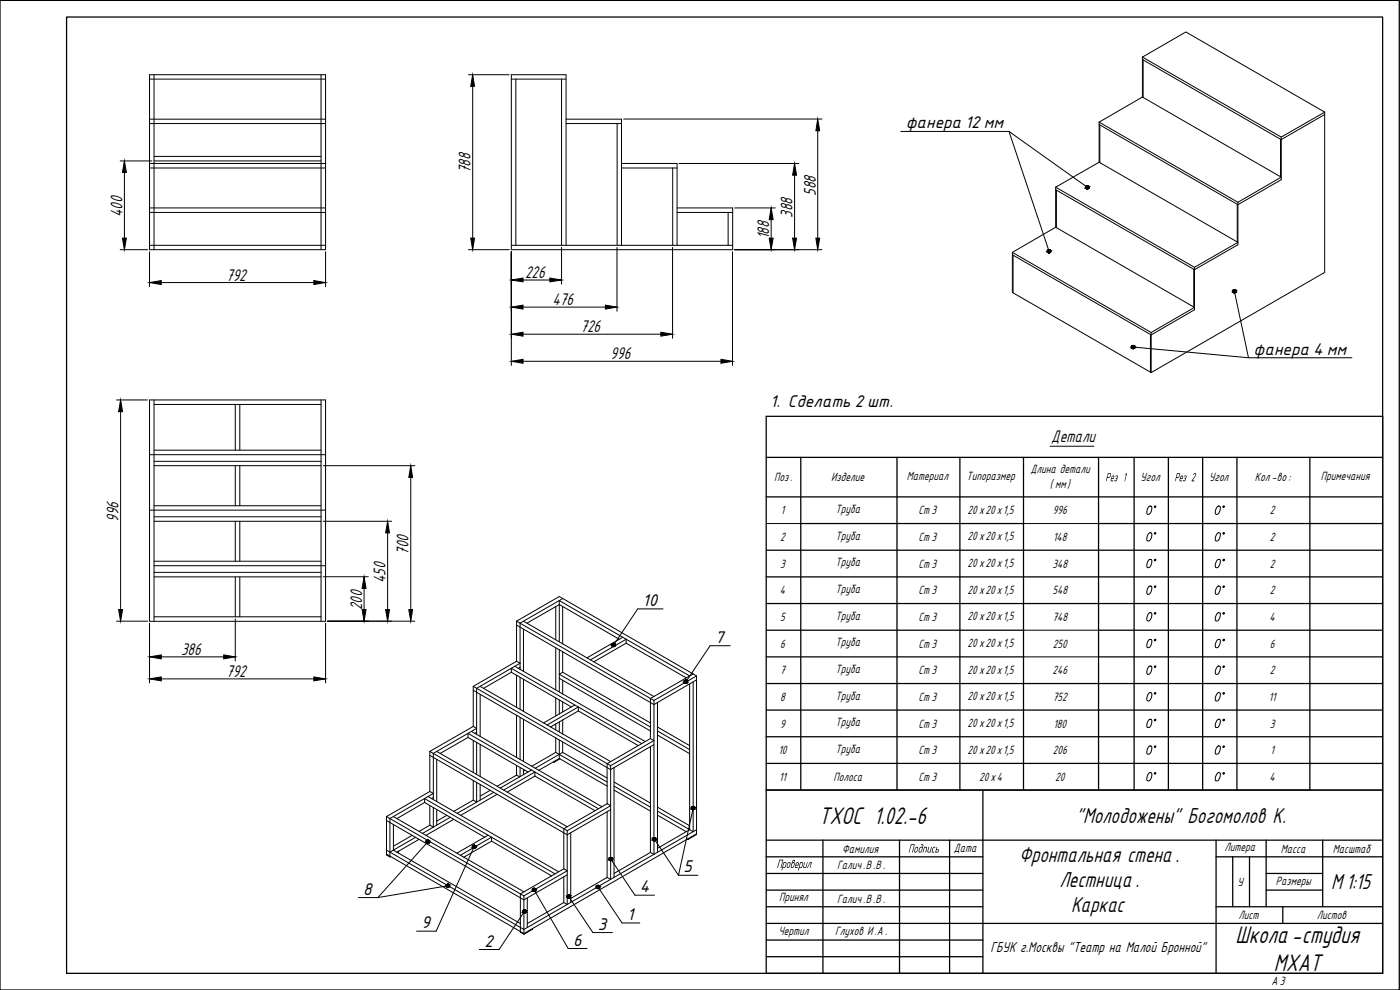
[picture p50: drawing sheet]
<svg xmlns="http://www.w3.org/2000/svg" width="420mm" height="297mm" viewBox="0 0 420 297" stroke-linecap="round" stroke-linejoin="round" font-family="sans-serif">
<defs><g id="words">
<g font-size="8">
<text x="245.7" y="247.1">ТХОС 1.02.-6</text>
<text x="370.8" y="282.9">Школа-студия</text>
<text x="382.3" y="291.2">МХАТ</text>
</g>
<g font-size="7.2">
<text x="322.9" y="246.8">&quot;Молодожены&quot; Богомолов К.</text>
<text x="305.9" y="258.6">Фронтальная стена .</text>
<text x="317.9" y="266.1">Лестница.</text>
<text x="399.5" y="266.8">М1:15</text>
<text x="321.4" y="273.6">Каркас</text>
</g>
<g font-size="6.2">
<text x="342.9" y="163.7">0°</text>
<text x="363.4" y="163.7">0°</text>
<text x="347.8" y="187.7" transform="rotate(-90 347.8 187.7)">0°</text>
<text x="368.3" y="187.7" transform="rotate(-90 368.3 187.7)">0°</text>
<text x="347.8" y="211.7" transform="rotate(-90 347.8 211.7)">0°</text>
<text x="368.3" y="211.7" transform="rotate(-90 368.3 211.7)">0°</text>
<text x="347.8" y="235.7" transform="rotate(-90 347.8 235.7)">0°</text>
<text x="368.3" y="235.7" transform="rotate(-90 368.3 235.7)">0°</text>
</g>
<g font-size="5.7">
<text x="342.9" y="155.6">0°</text>
<text x="363.4" y="155.6">0°</text>
<text x="342.9" y="171.4">0°</text>
<text x="363.4" y="171.4">0°</text>
<text x="342.9" y="179.6">0°</text>
<text x="363.4" y="179.6">0°</text>
<text x="342.9" y="195.4">0°</text>
<text x="363.4" y="195.4">0°</text>
<text x="342.9" y="203.6">0°</text>
<text x="363.4" y="203.6">0°</text>
<text x="342.9" y="219.4">0°</text>
<text x="363.4" y="219.4">0°</text>
<text x="342.9" y="227.5">0°</text>
<text x="363.4" y="227.5">0°</text>
</g>
<g font-size="5.6">
<text x="141.2" y="52.1" transform="rotate(-90 141.2 52.1)">788</text>
<text x="244.8" y="58.7" transform="rotate(-90 244.8 58.7)">588</text>
<text x="36.7" y="65.1" transform="rotate(-90 36.7 65.1)">400</text>
<text x="237.9" y="65.4" transform="rotate(-90 237.9 65.4)">388</text>
<text x="230.8" y="71.8" transform="rotate(-90 230.8 71.8)">188</text>
<text x="157.6" y="83.4">226</text>
<text x="67.9" y="84.2">792</text>
<text x="165.8" y="91.6">476</text>
<text x="174.2" y="99.7">726</text>
<text x="183.3" y="107.8">996</text>
<text x="315.5" y="132.5">Детали</text>
<text x="35.6" y="156.6" transform="rotate(-90 35.6 156.6)">996</text>
<text x="122.6" y="166.5" transform="rotate(-90 122.6 166.5)">700</text>
<text x="115.7" y="174.9" transform="rotate(-90 115.7 174.9)">450</text>
<text x="108.7" y="183.1" transform="rotate(-90 108.7 183.1)">200</text>
<text x="54.4" y="196.5">386</text>
<text x="67.9" y="203.1">792</text>
</g>
<g font-size="4.9">
<text x="271.8" y="38.6">фанера 12 мм</text>
<text x="376.2" y="106.4">фанера 4 мм</text>
<text x="231.2" y="122.2">1. Сделать 2 шт.</text>
<text x="192.9" y="181.8">10</text>
<text x="214.6" y="192.8">7</text>
<text x="205.1" y="261.7">5</text>
<text x="109" y="268.4">8</text>
<text x="192" y="267.7">4</text>
<text x="126.5" y="278.5">9</text>
<text x="179.5" y="278.9">3</text>
<text x="188.2" y="276">1</text>
<text x="145.4" y="284">2</text>
<text x="172" y="283.7">6</text>
</g>
<text font-size="4.8" x="297.3" y="285.6">ГБУК г.Москвы &quot;Театр на Малой Бронной&quot;</text>
<g font-size="4">
<text x="309.2" y="142.1">Длина детали</text>
<text x="232.3" y="144.4">Поз.</text>
<text x="249.5" y="144.4">Изделие</text>
<text x="272.1" y="144">Материал</text>
<text x="290.1" y="144">Типоразмер</text>
<text x="315.1" y="146.5">( мм)</text>
<text x="331.7" y="144.4">Рез</text>
<text x="336.9" y="144.4">1</text>
<text x="342.3" y="144.4">Угол</text>
<text x="352.4" y="144.4">Рез 2</text>
<text x="362.8" y="144.4">Угол</text>
<text x="376.6" y="144.4">Кол-во:</text>
<text x="396.4" y="144">Примечания</text>
<text x="234.3" y="154.3">1</text>
<text x="250.7" y="154">Труба</text>
<text x="275.7" y="154.3">Ст3</text>
<text x="290.4" y="154.1">20 х20 х1,5</text>
<text x="316" y="154.3">996</text>
<text x="381.1" y="154.3">2</text>
<text x="250.7" y="162">Труба</text>
<text x="234.1" y="162.3">2</text>
<text x="275.7" y="162.3">Ст3</text>
<text x="290.4" y="162.1">20 х20 х1,5</text>
<text x="316.1" y="162.3">148</text>
<text x="381.1" y="162.3">2</text>
<text x="234.1" y="170.3">3</text>
<text x="250.7" y="170">Труба</text>
<text x="275.7" y="170.3">Ст3</text>
<text x="290.4" y="170.1">20 х20 х1,5</text>
<text x="315.9" y="170.3">348</text>
<text x="381.1" y="170.3">2</text>
<text x="234" y="178.3">4</text>
<text x="250.7" y="178">Труба</text>
<text x="275.7" y="178.3">Ст3</text>
<text x="290.4" y="178.1">20 х20 х1,5</text>
<text x="315.9" y="178.3">548</text>
<text x="381.1" y="178.3">2</text>
<text x="250.7" y="186">Труба</text>
<text x="234.1" y="186.3">5</text>
<text x="275.7" y="186.3">Ст3</text>
<text x="290.4" y="186.1">20 х20 х1,5</text>
<text x="315.9" y="186.3">748</text>
<text x="381" y="186.3">4</text>
<text x="234.1" y="194.3">6</text>
<text x="250.7" y="194">Труба</text>
<text x="275.7" y="194.3">Ст3</text>
<text x="290.4" y="194.1">20 х20 х1,5</text>
<text x="316" y="194.3">250</text>
<text x="381.1" y="194.3">6</text>
<text x="234.1" y="202.3">7</text>
<text x="250.7" y="202">Труба</text>
<text x="275.7" y="202.3">Ст3</text>
<text x="290.4" y="202.1">20 х20 х1,5</text>
<text x="315.9" y="202.3">246</text>
<text x="381.1" y="202.3">2</text>
<text x="250.7" y="210">Труба</text>
<text x="234.1" y="210.3">8</text>
<text x="275.7" y="210.3">Ст3</text>
<text x="290.4" y="210.1">20 х20 х1,5</text>
<text x="316" y="210.3">752</text>
<text x="380.8" y="210.3">11</text>
<text x="234.1" y="218.3">9</text>
<text x="250.7" y="218">Труба</text>
<text x="275.7" y="218.3">Ст3</text>
<text x="290.4" y="218.1">20 х20 х1,5</text>
<text x="316.2" y="218.3">180</text>
<text x="381.1" y="218.3">3</text>
<text x="233.6" y="226.3">10</text>
<text x="250.7" y="226">Труба</text>
<text x="275.7" y="226.3">Ст3</text>
<text x="290.4" y="226.1">20 х20 х1,5</text>
<text x="316" y="226.3">206</text>
<text x="381.3" y="226.3">1</text>
<text x="233.8" y="234.3">11</text>
<text x="250.1" y="234.3">Полоса</text>
<text x="275.7" y="234.3">Ст3</text>
<text x="293.8" y="234.3">20 х4</text>
<text x="316.7" y="234.3">20</text>
<text x="381" y="234.3">4</text>
<text x="252.7" y="255.8">Фамилия</text>
<text x="272.5" y="255.8">Подпись</text>
<text x="286.3" y="255.6">Дата</text>
<text x="367.5" y="255.4">Литера</text>
<text x="384.4" y="255.8">Масса</text>
<text x="400" y="255.8">Масштаб</text>
<text x="233" y="260.4">Проверил</text>
<text x="251.2" y="260.8">Галич.В.В.</text>
<text x="371.3" y="265.8">У</text>
<text x="382.9" y="265.5">Размеры</text>
<text x="233.8" y="270.5">Принял</text>
<text x="251.2" y="270.8">Галич.В.В.</text>
<text x="371.6" y="275.8">Лист</text>
<text x="395.2" y="275.8">Листов</text>
<text x="233.6" y="280.4">Чертил</text>
<text x="250.6" y="280.4">Глухов И.А.</text>
<text x="381.6" y="295.6">А 3</text>
</g>
</g></defs>
<!-- layer: 0 -->
<g fill="none" stroke="#000" stroke-width=".3">
<path d="M342.9 17.1l13-7.5 41.7 24M342.9 17.1l41.6 24v12.8l-13 7.5-41.6-24M342.9 17.1v12M342.9 17.9l41.6 24 13.1-7.5M343.1 17.9v11.3M44.9 22.4h52.8v52.5h-52.8zM44.9 23.7h52.8M44.9 35.8h52.8M44.9 37.1h52.8M46.2 22.4v52.5M96.4 22.4v52.5M153.5 23.7h16.4"/>
<path d="M154.8 23.7v49.9M168.5 23.7v49.9M169.9 35.8h16.6v37.8M169.9 37.1h16.6M185.2 37.1v36.5M329.9 36.6l41.6 24.1M329.9 36.6v12.1M330.1 37.5v11.3M342.9 29.1l41.6 24.1-13 7.5M342.9 29.1l-13 7.5M397.6 33.6v48.1l-52.1 30.1-41.7-24.1v-12M397.6 33.6l-13.1 7.5"/>
<path d="M44.9 49.1h52.8M44.9 50.4h52.8M46.2 48.3h50.2M46.2 46.9h50.2M186.5 49.1h16.7v24.5M186.5 50.4h16.7M201.9 50.4v23.2M316.8 56.2l41.7 24M316.8 56.9l41.7 24 13-7.5v-12.7M316.8 56.2v12M317 57v11.3M329.9 48.7l41.6 24-13 7.5"/>
<path d="M329.9 48.7l-13.1 7.5M384.3 41.8v11.3M44.9 62.4h52.8M44.9 63.7h52.8M44.9 73.6h52.8M153.5 73.6h66.4M203.2 62.4h16.7v12.5h-66.4v-52.5h16.4v51.2M203.2 63.7h16.7M218.5 63.7v9.9M303.8 75.7l41.7 24.1M303.8 76.4l41.7 24.1 13-7.6v-12.7M304 76.6v11.3"/>
<path d="M316.8 68.2l41.7 24-13 7.6M316.8 68.2l-13 7.5M371.3 61.3v11.3M345.5 99.8v12M358.3 80.8v11.3M345.3 100.4v11.3M44.9 120h52.8v66.4h-52.8zM44.9 136.4h52.8M46.2 120v66.4M46.2 121.4h50.2M46.2 135.1h50.2M46.2 139.7h50.2"/>
<path d="M46.2 138.4h50.2M70.6 121.4v13.7M70.6 139.7v12.1M72 121.4v13.7M72 139.7v12.1M96.4 120v66.4M44.9 153.1h52.8M46.2 151.8h50.2M46.2 156.4h50.2M46.2 155.1h50.2M70.6 156.4v12M72 156.4v12"/>
<path d="M46.2 169.7h51.5M46.2 168.4h50.2M46.2 173.1h50.2M46.2 171.7h50.2M70.6 173.1v12M72 173.1v12M168.9 179.6l-12.8 7.4v13.8M46.2 185.1h50.2M154.5 199.9l39.1 22.6M155 186.4l12.9-7.4 41.1 23.8M155 186.4l41.3 23.8v46.2l-1.1-.6M155 198.4l-13 7.5"/>
<path d="M155 186.4v12M155 187.6l41.3 23.8 12.7-7.4M155 198.4l1.1 .6-13.1 7.5v13.8M157.1 186.4l39.2 22.6M157.1 188.8v12.6M158.2 187l9.7-5.6 17.9 10.4M166.8 182v10M166.8 194.4v12.6M167.9 192.6v-12.4l39.1 22.6M167.9 195v12.6M168.9 182v11.2M168.9 195.6v6.1"/>
<path d="M186.9 191.2l-10.8 6.2M187.9 193l18.1 10.4M187.9 193v-1.2l-10.7 6.2M187.9 193l-9.7 5.6M141.5 219.4l39.1 22.6M142 205.9l41.3 23.8M142 218l-13 7.5M142 205.9v12.1M142 207.1l41.3 23.8 13-7.5M142 218l1 .6-13 7.4v13.9M143 219.7l-.5 .3M144.1 205.9l39.2 22.6"/>
<path d="M144.1 208.3v12.7M153.5 201.7v-1.2l39.1 22.6M153.5 201.7l-8.4 4.8M153.5 201.7l18 10.4M155 202.6v9.6M155 214.6v12.7M156.1 203.2v9.6M156.1 215.3v12.6M156.1 200.2l-.6 .3M157.1 203.8v9.6M157.1 215.8v12.7M166.8 209.4v5.4"/>
<path d="M166.8 217.2v1.8M167.9 210v4.2M167.9 216.6v3M167.9 203.5l27.3 15.8M168.9 204.1v4.1M168.9 210.6v3M168.9 216v4.2M168.9 201.7l-1 .6 27.3 15.8M168.9 201.7l26.3 15.2M172.5 211.5l-9.3 5.4M173.6 213.3l18 10.4M173.6 213.3v-1.2l-9.4 5.4"/>
<path d="M173.6 213.3l-8.4 4.8M197.3 210.8v45M197.3 219.3l9.7 5.6M197.3 218.1l9.7 5.6M207 205.2v43.7l-9.7 5.6M208 204.6v44.9l-10.7-6.1M208 202.2l-12.8 7.4v12M209 202.8v47.6l-2.5 1.5M209 202.8l-12.7 7.4M128.5 239l39.1 22.6M129 225.5l41.2 23.7M129 237.5l-13 7.5"/>
<path d="M129 225.5v12M129 226.6l41.2 23.9 13.1-7.6M129 237.5l1 .6-13 7.5v11.5M130 239.3l-.5 .3M131.1 225.5l39.1 22.6M131.1 227.9v12.6M140.5 221.3l-8.4 4.7M140.5 221.3v-1.3l39.1 22.6M140.5 221.3l18 10.3M142 222.2v9.6M142 234.2v5.9M143 222.7v9.7"/>
<path d="M143 234.8v5.9l-1-.6M144.1 223.3v9.7M144.1 235.4v4.7M147.1 237.1l-3 1.8M148.2 237.7l-11 6.3M149.2 238.3l-10.9 6.3M155 229.6v3M155 232.6l-5.8 3.3M155 232.6l1 .5M156.1 230.3v2.7M157.1 230.9v1.5M157.5 231.1l-.4 .2"/>
<path d="M159.5 231l-9.4 5.5M160.5 232.9v-1.3l-9.3 5.5M160.5 232.9l18.1 10.3M160.5 232.9l-8.3 4.7M166.1 228.6l.2 .1M166.3 228.5v.2M166.8 225.7l15.4 8.9M166.8 221.4v4.3M166.8 225.7l-7.2 4.2M167.9 227.6l14.3 8.3M167.9 222v5.6M167.9 227.6l-6.2 3.5"/>
<path d="M168 227.7l-1.7 1M168.9 225.7l13.3 7.8M168.9 222.6v3.1M168.9 225.7l-8.2 4.8M183.3 229.7v34.1l-1.1-.5M184.3 235.9l10.9 6.3M184.3 234.6l10.9 6.3M184.3 237.1l10.9 6.3M184.3 230.3v33M195.2 221.6l1.1 .6-13 7.5M195.2 221.6l-13 7.5v12.1M195.2 224v31.8"/>
<path d="M197.3 220.5l9.7 5.6M116 245v11.5l1 .6M116 245l41.2 23.8M116 246.2l41.2 23.8 13-7.5M117.2 257l-.2 .1M118.1 247.4v7.7l38.1 22M118.1 245l39.1 22.6M119.6 255.4v.2l-.3 .2M123.7 250.6l-5.6 3.3M124.7 251.2l-7.7 4.5M125.8 251.8l-6.7 3.9M127.4 240.8l-8.3 4.8"/>
<path d="M127.4 240.8v-1.2l39.2 22.6M127.4 240.8l18.1 10.4M129 241.7v5.9M129 247.6l-3.2 1.9M130 242.3v5.9l-1-.6M131.1 242.9v4.7M134.1 244.6l-3 1.8M135.1 245.2l-8.3 4.8M136.2 245.8l-8.4 4.8M142 240.1l-5.8 3.3M146.5 250.6l-9.4 5.4M147.5 252.4l18 10.4"/>
<path d="M147.5 252.4v-1.2l-9.3 5.4M147.5 252.4l-8.3 4.8M170.2 249.2v22.2l-1-.6M171.3 249.9v20.9M182.2 241.2l1.1 .6-13.1 7.4M182.2 241.2l-13 7.5v12M182.2 243.5v19.8M195.2 255.8l-10.9 6.3M197.3 242.2l9.7 5.6M197.3 244.6l8.7 4.9M206.2 251.8l.3 .1M206.5 251.7v.2"/>
<path d="M209 250.2l-51.8 29.9-41.2-23.8M209 248.9l-51.8 30-41.2-23.8M157.2 268.8v11.5M158.2 269.4v8.9M159.8 278.6v.2l-2.6 1.5M169.2 260.7l1 .6-13 7.5M169.2 260.7l-13 7.5v11.5l1 .6M169.2 270.8l-11 6.3M169.2 263.1v7.7M182.2 263.3l-10.9 6.3"/>
</g>
<g fill="none" stroke="#000" stroke-width=".38">
<path d="M0 .1h419.9v296.9h-419.9zM20 5.1h395v286.9h-395zM230 237.1h185v54.9h-185zM295 237.1v54.9M230 252.1h185M230 257.1h65M247 252.1v39.9M270 252.1v39.9M285 252.1v39.9M365 257.1h50M365 252.1v39.9M370 257.1v15"/>
<path d="M375 257.1v15M380 252.1v20M397 252.1v20M230 262.1h65M230 267.1h65M230 272.1h65M230 277.1h185M365 272.1h50M380 262.1h17M380 267.1h17M385 272.1v5M230 282.1h65"/>
<path d="M230 287h65"/>
</g>
<g fill="#000">
<path d="M241.4 258.7l.2 .1-.3 1.3 .5 .1 .6-1.5-.5 1.7-.9-.1zM243 258.8l.6-.1-.4 1.7-.2-.1 .4-1.4h-.2l-1 1.5zM278.6 254.2l.2-.1-.3 1.4 .6 .1 .3-1.4 .3-.1-.6 1.7h-.6l-.2-.2zM280 254.3l.2-.2h.6l-.1 .2-.6 .2-.2 1 .4 .1v.2l-.6-.2z"/>
<path d="M240.1 258.8l.7-.1 .2 .5-.3 1-.8 .2-.4 .8zM240.3 258.9l-.4 1.3 .7-.2 .2-1z"/>
<path d="M281.1 254.1h.2l-.2 .7h.5l.2 .5-.4 .5h-.7zM281.1 255l-.2 .6 .6-.1 .1-.3z"/>
</g>
<g fill="none" stroke="#000" stroke-width=".3">
<path d="M270.3 39.4h32.5l12 36M302.8 39.4l23.5 16.8M325.8 56.2l.5-.5 .6 .5-.6 .5zM315.3 75.4l-.5-.5-.5 .5 .5 .5M370.5 86.9l.5 .5-.5 .5-.5-.5zM370.5 87.4l4.2 19.9M340.1 104.1l34.6 3.2h31M340.6 104.1l-.5-.5-.5 .5 .5 .5M183.6 193.5l.5-.5 .5 .5-.5 .5zM199 182.7h-7.6l-7.3 10.8M219.2 193.7h-6.1l-7.2 10.8M205.4 204.5l.5-.5 .4 .5-.4 .5z"/>
<path d="M127.9 252.5l.5-.5 .5 .5-.5 .6zM128.4 252.5l-15 16.8M142.3 253.6l.5 .5-.5 .5-.5-.5zM142.3 254.1l-11.4 25.3h-5.9M182.8 257.8l.5-.6 .5 .6-.5 .5zM183.3 257.8l7.2 10.8h5.9M195.9 251.8l.5-.5 .4 .5-.4 .5zM196.4 251.8l7.2 10.8M208 242.5l-4.4 20.1h5.9M208.5 242.5l-.5-.5-.5 .5 .5 .5M134.5 265.8l-21.1 3.5h-5.9M134.9 265.8l-.4-.6-.6 .6 .6 .4"/>
<path d="M157.4 273l.5 .5-.5 .5-.5-.5zM157.4 273.5l-7.6 11.4h-6M159.8 267l.5-.5 .5 .5-.5 .5zM160.3 267l10.2 17.6h5.7M170.7 268.5l.5 .5-.5 .5-.5-.5zM170.7 269l7.2 10.8h5.9M179.5 265.6l.5 .5-.5 .5-.5-.5zM179.5 266.1l7.2 10.8h5.3"/>
</g>
<g fill="#000" stroke="#000" stroke-width=".3">
<path d="M326.2 56.7h.3zM326.3 55.7h.1zM314.7 75.8h.3zM314.7 74.9h.2zM370.3 87.9h.3zM370.4 86.9h.1zM339.9 104.6h.3zM340 103.7h.1zM184 194h.3zM184.1 193h.1zM205.7 205h.3zM205.8 204.1h.2z"/>
<path d="M128.2 253h.4zM128.3 252.1h.2zM142.1 254.5h.4zM142.2 253.6h.2zM183.1 258.2h.4zM183.2 257.2h.2zM196.2 252.3h.4zM196.3 251.3h.2zM207.9 242.9h.3zM207.9 242h.2zM134.3 266.2h.3zM134.4 265.2h.1z"/>
<path d="M157.2 273.9h.4zM157.3 273h.2zM160.1 267.5h.4zM160.2 266.5h.2zM170.5 269.5h.4zM170.6 268.5h.2zM179.3 266.6h.4zM179.4 265.6h.2z"/>
<path d="M326.2 56.7h.2zM326.3 56.7h.1z"/>
<path d="M326.3 55.7h.2zM326.2 55.7h.3z"/>
<path d="M326.2 55.7h.4zM326.1 55.7h.5z"/>
<path d="M326.1 55.7l.5 .1zM326.1 55.7l.5 .1z"/>
<path d="M326.1 56.6h.5zM326.1 56.6l.4 .1z"/>
<path d="M326 55.8l.7 .1zM326 55.8l.7 .1z"/>
<path d="M326 56.6h.6zM326 56.6h.6z"/>
<path d="M326 55.9l.8 .1zM326 55.9l.8 .1z"/>
<path d="M326 56.5h.7zM326 56.5l.6 .1z"/>
<path d="M325.9 56h.9zM325.9 56h.9z"/>
<path d="M325.9 56.5h.9zM325.9 56.5h.8z"/>
<path d="M325.9 56l.9 .1zM325.9 56l.9 .1z"/>
<path d="M325.8 56.1l1.1 .1zM325.8 56.1l1.1 .1z"/>
<path d="M325.8 56.3l1 .1zM325.8 56.3l1 .1z"/>
<path d="M325.9 56.4h.9zM325.9 56.4l.9 .1z"/>
<path d="M325.8 56.2h1.1zM325.8 56.2l1 .1z"/>
<path d="M314.7 75.8l.2 .1zM314.7 75.9h.2z"/>
<path d="M314.7 74.9h.3zM314.7 74.9h.3z"/>
<path d="M314.7 74.9l.4 .1zM314.6 75h.5z"/>
<path d="M314.6 75h.6zM314.6 75h.6z"/>
<path d="M314.6 75.8h.5zM314.6 75.8h.4z"/>
<path d="M314.5 75l.7 .1zM314.5 75l.7 .1z"/>
<path d="M314.5 75.8h.7zM314.5 75.8h.6z"/>
<path d="M314.5 75.1h.8zM314.5 75.1h.8z"/>
<path d="M314.5 75.7h.7zM314.5 75.7l.7 .1z"/>
<path d="M314.4 75.1l.9 .1zM314.4 75.1l.9 .1z"/>
<path d="M314.4 75.6h.9zM314.4 75.6l.8 .1z"/>
<path d="M314.4 75.2l.9 .1zM314.4 75.2l.9 .1z"/>
<path d="M314.4 75.6h.9zM314.4 75.6h.9z"/>
<path d="M314.3 75.3l1 .1zM314.3 75.3l1 .1z"/>
<path d="M314.3 75.4l1 .1zM314.3 75.4l1 .1z"/>
<path d="M314.3 75.5h1zM314.3 75.5l1 .1z"/>
<path d="M370.3 87.9h.2zM370.4 87.9h.1z"/>
<path d="M370.4 86.9h.2zM370.3 86.9h.3z"/>
<path d="M370.3 86.9h.4zM370.3 86.9h.4z"/>
<path d="M370.2 86.9l.6 .1zM370.2 87h.6z"/>
<path d="M370.2 87.8h.5zM370.2 87.8l.4 .1z"/>
<path d="M370.2 87l.6 .1zM370.1 87.1h.7z"/>
<path d="M370.2 87.8h.6zM370.2 87.8h.5z"/>
<path d="M370.1 87.1l.8 .1zM370.1 87.1l.8 .1z"/>
<path d="M370.1 87.7h.7zM370.1 87.7l.7 .1z"/>
<path d="M370 87.2h1zM370 87.2h1z"/>
<path d="M370 87.6h.9zM370 87.6l.8 .1z"/>
<path d="M370 87.2l1 .1zM370 87.2l1 .1z"/>
<path d="M370 87.3l1 .1zM370 87.3l1 .1z"/>
<path d="M370 87.4l1 .1zM370 87.4l1 .1z"/>
<path d="M370 87.5l1 .1zM370 87.5l1 .1z"/>
<path d="M370 87.6h1zM370 87.6h.9z"/>
<path d="M339.9 104.6h.2zM340 104.6h.1z"/>
<path d="M340 103.7h.2zM339.9 103.7h.3z"/>
<path d="M339.9 103.7h.4zM339.8 103.7h.5z"/>
<path d="M339.8 103.7h.6zM339.8 103.7h.6z"/>
<path d="M339.8 104.5h.5zM339.8 104.5l.4 .1z"/>
<path d="M339.8 103.7l.6 .1zM339.8 103.7l.6 .1z"/>
<path d="M339.8 104.5h.6zM339.8 104.5h.5z"/>
<path d="M339.7 103.8l.8 .1zM339.7 103.8l.8 .1z"/>
<path d="M339.7 104.5h.7zM339.7 104.5h.7z"/>
<path d="M339.6 103.9l.9 .1zM339.6 103.9l.9 .1z"/>
<path d="M339.6 104.4h.9zM339.6 104.4l.8 .1z"/>
<path d="M339.6 104h1zM339.6 104h1z"/>
<path d="M339.6 104.3h.9zM339.6 104.3l.9 .1z"/>
<path d="M339.6 104l1 .1zM339.6 104l1 .1z"/>
<path d="M339.6 104.1l1 .1zM339.6 104.1l1 .1z"/>
<path d="M339.6 104.2h1zM339.6 104.2l.9 .1z"/>
<path d="M184 194h.2zM184.1 194h.1z"/>
<path d="M184.1 193h.2zM184 193h.3z"/>
<path d="M184 193l.4 .1zM183.9 193.1h.5z"/>
<path d="M183.9 193.1h.5zM183.8 193.1h.6z"/>
<path d="M183.9 194h.5zM183.9 194h.4z"/>
<path d="M183.8 193.1l.7 .1zM183.8 193.1l.7 .1z"/>
<path d="M183.8 193.9h.6zM183.8 193.9l.6 .1z"/>
<path d="M183.8 193.2l.8 .1zM183.8 193.2l.8 .1z"/>
<path d="M183.8 193.8h.7zM183.8 193.8l.6 .1z"/>
<path d="M183.7 193.3h.9zM183.7 193.3h.9z"/>
<path d="M183.7 193.7h.9zM183.7 193.7l.8 .1z"/>
<path d="M183.7 193.3l.9 .1zM183.7 193.3l.9 .1z"/>
<path d="M183.6 193.4l1 .1zM183.6 193.4l1 .1z"/>
<path d="M183.6 193.5l1 .1zM183.6 193.5l1 .1z"/>
<path d="M183.6 193.6l1 .1zM183.6 193.6l1 .1z"/>
<path d="M183.7 193.7h.9zM183.7 193.7h.9z"/>
<path d="M205.7 205h.3zM205.8 205h.2z"/>
<path d="M205.8 204.1h.2zM205.7 204.1h.3z"/>
<path d="M205.7 204.1h.4zM205.6 204.1h.5z"/>
<path d="M205.6 204.1l.6 .1zM205.5 204.2h.7z"/>
<path d="M205.6 205h.5zM205.6 205h.4z"/>
<path d="M205.5 204.2h.7zM205.5 204.2h.7z"/>
<path d="M205.5 204.9h.7zM205.5 204.9l.6 .1z"/>
<path d="M205.5 204.2l.8 .1zM205.4 204.3h.9z"/>
<path d="M205.5 204.9h.7zM205.5 204.9h.7z"/>
<path d="M205.4 204.3l.9 .1zM205.4 204.3l.9 .1z"/>
<path d="M205.4 204.8h.9zM205.4 204.8l.8 .1z"/>
<path d="M205.4 204.4l.9 .1zM205.4 204.4l.9 .1z"/>
<path d="M205.4 204.5h.9zM205.4 204.5h.9z"/>
<path d="M205.4 204.5l.9 .1zM205.4 204.5l.9 .1z"/>
<path d="M205.4 204.6l.9 .1zM205.4 204.6l.9 .1z"/>
<path d="M205.4 204.7h.9zM205.4 204.7l.9 .1z"/>
<path d="M128.2 253l.3 .1zM128.3 253.1h.2z"/>
<path d="M128.3 252.1h.3zM128.2 252.1h.4z"/>
<path d="M128.2 252.1h.5zM128.2 252.1h.5z"/>
<path d="M128.2 252.1l.5 .1zM128.1 252.2h.6z"/>
<path d="M128.2 253h.5zM128.2 253h.4z"/>
<path d="M128.1 252.2l.7 .1zM128 252.3h.8z"/>
<path d="M128.1 252.9h.6zM128.1 252.9l.6 .1z"/>
<path d="M128 252.3h.9zM128 252.3h.9z"/>
<path d="M128 252.9h.8zM128 252.9h.7z"/>
<path d="M128 252.3l.9 .1zM128 252.3l.9 .1z"/>
<path d="M128 252.8h.9zM128 252.8l.8 .1z"/>
<path d="M127.9 252.4l1 .1zM127.9 252.4l1 .1z"/>
<path d="M127.9 252.5h1zM127.9 252.5h1z"/>
<path d="M127.9 252.5l1 .1zM127.9 252.5l1 .1z"/>
<path d="M127.9 252.6l1 .1zM127.9 252.6l1 .1z"/>
<path d="M127.9 252.7h1zM127.9 252.7l1 .1z"/>
<path d="M142.1 254.5l.3 .1zM142.2 254.6h.2z"/>
<path d="M142.2 253.6h.3zM142.1 253.6h.4z"/>
<path d="M142.1 253.6h.4zM142.1 253.6h.4z"/>
<path d="M142.1 253.6l.5 .1zM142 253.7h.6z"/>
<path d="M142.1 254.5h.4zM142.1 254.5h.4z"/>
<path d="M142 253.7l.7 .1zM142 253.7l.7 .1z"/>
<path d="M142 254.5h.6zM142 254.5h.5z"/>
<path d="M141.9 253.8h.8zM141.9 253.8h.8z"/>
<path d="M141.9 254.4h.8zM141.9 254.4l.7 .1z"/>
<path d="M141.9 253.8l.9 .1zM141.9 253.8l.9 .1z"/>
<path d="M141.9 254.3h.8zM141.9 254.3l.8 .1z"/>
<path d="M141.8 253.9l1 .1zM141.8 253.9l1 .1z"/>
<path d="M141.8 254l1 .1zM141.8 254l1 .1z"/>
<path d="M141.8 254.1l1 .1zM141.8 254.1l1 .1z"/>
<path d="M141.8 254.2h1zM141.8 254.2h1z"/>
<path d="M141.8 254.2h1zM141.8 254.2l.9 .1z"/>
<path d="M183.1 258.2l.3 .1zM183.2 258.3h.2z"/>
<path d="M183.2 257.2l.3 .1zM183.1 257.3h.4z"/>
<path d="M183.1 257.3h.5zM183 257.3h.6z"/>
<path d="M183 257.3l.6 .1zM183 257.4h.6z"/>
<path d="M183 258.2h.6zM183 258.2h.5z"/>
<path d="M183 257.4h.7zM183 257.4h.7z"/>
<path d="M183 258.1h.6zM183 258.1l.6 .1z"/>
<path d="M182.9 257.4l.8 .1zM182.9 257.4l.8 .1z"/>
<path d="M182.9 258.1h.8zM182.9 258.1h.7z"/>
<path d="M182.9 257.5l.9 .1zM182.9 257.5l.9 .1z"/>
<path d="M182.9 258h.8zM182.9 258l.8 .1z"/>
<path d="M182.8 257.6l1 .1zM182.8 257.6l1 .1z"/>
<path d="M182.8 257.7l1 .1zM182.8 257.7l1 .1z"/>
<path d="M182.8 257.8l1 .1zM182.8 257.8l1 .1z"/>
<path d="M182.8 257.9h1zM182.8 257.9l.9 .1z"/>
<path d="M182.8 257.8h1zM182.8 257.8h1z"/>
<path d="M196.2 252.3h.3zM196.3 252.3h.2z"/>
<path d="M196.3 251.3h.3zM196.2 251.3h.4z"/>
<path d="M196.2 251.3l.4 .1zM196.1 251.4h.5z"/>
<path d="M196.1 251.4h.6zM196 251.4h.7z"/>
<path d="M196.1 252.2h.5zM196.1 252.2l.5 .1z"/>
<path d="M196 251.4l.8 .1zM196 251.4l.8 .1z"/>
<path d="M196 252.2h.7zM196 252.2h.6z"/>
<path d="M196 251.5h.8zM196 251.5h.8z"/>
<path d="M196 252.1h.8zM196 252.1l.7 .1z"/>
<path d="M195.9 251.5l.9 .1zM195.9 251.5l.9 .1z"/>
<path d="M195.9 252h.9zM195.9 252l.9 .1z"/>
<path d="M195.9 251.6l.9 .1zM195.9 251.6l.9 .1z"/>
<path d="M195.9 251.7l.9 .1zM195.9 251.7l.9 .1z"/>
<path d="M195.9 251.8l.9 .1zM195.9 251.8l.9 .1z"/>
<path d="M195.9 251.9l.9 .1zM195.9 251.9l.9 .1z"/>
<path d="M195.9 252h.9zM195.9 252h.9z"/>
<path d="M207.9 242.9l.2 .1zM207.9 243h.2z"/>
<path d="M207.9 242h.3zM207.9 242h.3z"/>
<path d="M207.9 242h.4zM207.8 242h.5z"/>
<path d="M207.8 242l.5 .1zM207.7 242.1h.6z"/>
<path d="M207.8 242.9h.5zM207.8 242.9h.4z"/>
<path d="M207.7 242.1h.7zM207.7 242.1h.7z"/>
<path d="M207.7 242.9h.6zM207.7 242.9h.6z"/>
<path d="M207.6 242.1l.8 .1zM207.6 242.1l.8 .1z"/>
<path d="M207.6 242.8h.8zM207.6 242.8l.7 .1z"/>
<path d="M207.6 242.2l.9 .1zM207.6 242.2l.9 .1z"/>
<path d="M207.6 242.7h.8zM207.6 242.7l.8 .1z"/>
<path d="M207.6 242.3l.9 .1zM207.6 242.3l.9 .1z"/>
<path d="M207.5 242.4l1 .1zM207.5 242.4l1 .1z"/>
<path d="M207.5 242.6h1zM207.5 242.6h1z"/>
<path d="M207.6 242.6h.9zM207.6 242.6l.8 .1z"/>
<path d="M207.5 242.5h1zM207.5 242.5l1 .1z"/>
<path d="M134.3 266.2h.2zM134.4 266.2h.1z"/>
<path d="M134.4 265.2h.2zM134.3 265.2h.3z"/>
<path d="M134.3 265.2l.4 .1zM134.2 265.3h.5z"/>
<path d="M134.2 265.3l.5 .1zM134.2 265.3l.5 .1z"/>
<path d="M134.2 266.2h.5zM134.2 266.2h.4z"/>
<path d="M134.1 265.4h.7zM134.1 265.4h.7z"/>
<path d="M134.1 266.1h.6zM134.1 266.1l.6 .1z"/>
<path d="M134.1 265.4l.8 .1zM134.1 265.4l.8 .1z"/>
<path d="M134.1 266.1h.7zM134.1 266.1h.6z"/>
<path d="M134 265.5l.9 .1zM134 265.5l.9 .1z"/>
<path d="M134 266h.9zM134 266l.8 .1z"/>
<path d="M133.9 265.6h1zM133.9 265.6h1z"/>
<path d="M133.9 265.6l1 .2zM133.9 265.6l1 .2z"/>
<path d="M133.9 265.8h1zM133.9 265.8h1z"/>
<path d="M133.9 265.8l1 .1zM133.9 265.8l1 .1z"/>
<path d="M133.9 265.9h1zM133.9 265.9l1 .1z"/>
<path d="M157.2 273.9l.3 .1zM157.3 274h.2z"/>
<path d="M157.3 273h.3zM157.2 273h.4z"/>
<path d="M157.2 273h.4zM157.1 273h.5z"/>
<path d="M157.1 273l.6 .1zM157.1 273l.6 .1z"/>
<path d="M157.1 273.9h.5zM157.1 273.9h.5z"/>
<path d="M157.1 273.1l.7 .1zM157.1 273.1l.7 .1z"/>
<path d="M157.1 273.8h.6zM157.1 273.8l.5 .1z"/>
<path d="M157 273.2h.8zM157 273.2h.8z"/>
<path d="M157 273.8h.8zM157 273.8h.7z"/>
<path d="M157 273.2l.9 .1zM157 273.2l.9 .1z"/>
<path d="M157 273.7h.8zM157 273.7l.8 .1z"/>
<path d="M156.9 273.3l1 .1zM156.9 273.3l1 .1z"/>
<path d="M156.9 273.6h1zM156.9 273.6l.9 .1z"/>
<path d="M156.9 273.4l1 .1zM156.9 273.4l1 .1z"/>
<path d="M156.9 273.5h1zM156.9 273.5h1z"/>
<path d="M156.9 273.5h1zM156.9 273.5l1 .1z"/>
<path d="M160.1 267.5h.3zM160.2 267.5h.2z"/>
<path d="M160.2 266.5l.3 .1zM160.1 266.6h.4z"/>
<path d="M160.1 266.6h.5zM160.1 266.6h.5z"/>
<path d="M160.1 266.6h.6zM160.1 266.6h.6z"/>
<path d="M160.1 267.4h.5zM160.1 267.4l.4 .1z"/>
<path d="M160 266.6l.7 .1zM159.9 266.7h.8z"/>
<path d="M160 267.4h.7zM160 267.4h.6z"/>
<path d="M159.9 266.7l.8 .1zM159.9 266.7l.8 .1z"/>
<path d="M159.9 267.3h.8zM159.9 267.3l.8 .1z"/>
<path d="M159.9 266.8l.9 .1zM159.9 266.8l.9 .1z"/>
<path d="M159.9 267.3h.8zM159.9 267.3h.8z"/>
<path d="M159.9 266.9h.9zM159.9 266.9h.9z"/>
<path d="M159.9 267.2h.9zM159.9 267.2l.8 .1z"/>
<path d="M159.8 266.9l1 .1zM159.8 266.9l1 .1z"/>
<path d="M159.8 267l1 .1zM159.8 267l1 .1z"/>
<path d="M159.8 267.1h1zM159.8 267.1l1 .1z"/>
<path d="M170.5 269.5h.3zM170.6 269.5h.2z"/>
<path d="M170.6 268.5h.3zM170.5 268.5h.4z"/>
<path d="M170.5 268.5l.4 .1zM170.4 268.6h.5z"/>
<path d="M170.4 268.6h.6zM170.4 268.6h.6z"/>
<path d="M170.4 269.4h.5zM170.4 269.4l.5 .1z"/>
<path d="M170.4 268.6l.7 .1zM170.3 268.7h.8z"/>
<path d="M170.4 269.4h.6zM170.4 269.4h.5z"/>
<path d="M170.3 268.7l.8 .1zM170.3 268.7l.8 .1z"/>
<path d="M170.3 269.3h.8zM170.3 269.3l.7 .1z"/>
<path d="M170.3 268.8h.9zM170.3 268.8h.9z"/>
<path d="M170.3 269.3h.8zM170.3 269.3h.8z"/>
<path d="M170.2 268.8l1 .1zM170.2 268.8l1 .1z"/>
<path d="M170.2 269.2h1zM170.2 269.2l.9 .1z"/>
<path d="M170.2 268.9l1 .1zM170.2 268.9l1 .1z"/>
<path d="M170.2 269l1 .1zM170.2 269l1 .1z"/>
<path d="M170.2 269.1h1zM170.2 269.1l1 .1z"/>
<path d="M179.3 266.6h.3zM179.4 266.6h.2z"/>
<path d="M179.4 265.6l.3 .1zM179.3 265.7h.4z"/>
<path d="M179.3 265.7h.4zM179.3 265.7h.4z"/>
<path d="M179.2 265.7l.6 .1zM179.2 265.8h.6z"/>
<path d="M179.2 266.6h.5zM179.2 266.6h.5z"/>
<path d="M179.2 265.8h.7zM179.1 265.8h.8z"/>
<path d="M179.2 266.5h.6zM179.2 266.5l.5 .1z"/>
<path d="M179.1 265.8l.8 .1zM179.1 265.8l.8 .1z"/>
<path d="M179.1 266.4h.8zM179.1 266.4l.7 .1z"/>
<path d="M179 265.9l1 .1zM179 265.9l1 .1z"/>
<path d="M179 266.4h.9zM179 266.4h.9z"/>
<path d="M179 266l1 .1zM179 266l1 .1z"/>
<path d="M179 266.1h1zM179 266.1h1z"/>
<path d="M179 266.1l1 .1zM179 266.1l1 .1z"/>
<path d="M179 266.2l1 .1zM179 266.2l1 .1z"/>
<path d="M179 266.3h1zM179 266.3l.9 .1z"/>
</g>
<path d="M315.1 133.9h13.2M230 157.1h10.3M307.2 157.1h22.5M307.2 189.1h22.5M307.2 197.1h22.5M393.1 237.1h21.9" fill="none" stroke="#000" stroke-width=".3"/>
<g fill="none" stroke="#000" stroke-width=".38">
<path d="M230 137.2h185M240.3 137.2v99.9M269.2 137.2v99.9M288.1 137.2v99.9M307.2 137.2v99.9M329.7 137.2v99.9M340.4 137.2v99.9M350.6 137.2v99.9M360.9 137.2v99.9M371.2 137.2v99.9M393.1 137.2v99.9h-163.1v-112.2h185v112.2M230 149.1h185"/>
<path d="M240.3 157.1h66.9M329.7 157.1h85.3M230 165.1h185M230 173.1h185M230 181.1h185M230 189.1h77.2M230 197.1h77.2M329.7 189.1h85.3M329.7 197.1h85.3M230 205.1h185M230 213h185M230 221.1h185"/>
<path d="M230 229.1h185"/>
</g>
<g fill="none" stroke="#000" stroke-width=".3">
<path d="M140.6 22.4h12.2M141.9 25.9v45.5M187.2 35.7h59.5M245.4 39.2v32.2M36.1 48.3h9.5M37.3 51.8v19.6M203.8 49.1h35.9M238.5 52.6v18.8M36.1 74.9h8.2M44.9 75.6v10.4M97.7 75.6v10.4M140.6 74.9h12.2"/>
<path d="M153.5 75.6v34M168.5 74.2v11M185.2 74.2v19.2M201.8 74.2v27.3M219.8 75.6v34M220.5 74.9h26.2M220.5 62.4h12.2M231.4 65.9v5.5M48.4 84.8h45.8M157 92.1h24.7M157 84h8M157 100.3h41.3"/>
<path d="M157 108.4h59.4M35 120h9.3M36.2 123.5v59.4M97 139.7h27.5M97 156.4h20.6M116.3 159.9v23M123.3 143.2v39.7M97 173h13.5M109.3 176.6v6.3M35 186.4h9.3M44.9 187v17.9M48.4 197.1h18.7"/>
<path d="M70.6 185.7v12.6M97.7 187v17.9M98.3 186.4h26.2M48.4 203.7h45.8"/>
</g>
<g fill="#000" stroke="#000" stroke-width=".3">
<path d="M141.9 22.4l.5 3.5h-1.1zM245.4 35.7l.6 3.5h-1.1zM37.3 48.3l.6 3.5h-1.2zM238.5 49.1l.6 3.5h-1.2zM36.7 71.4h1.2l-.6 3.5zM141.3 71.4h1.1l-.5 3.5zM230.8 71.4h1.2l-.6 3.5zM231.4 62.4l.6 3.5h-1.2zM237.9 71.4h1.2l-.6 3.5zM244.9 71.4h1.1l-.6 3.5zM44.9 84.8l3.5-.6v1.2zM94.2 84.2l3.5 .6-3.5 .6z"/>
<path d="M153.5 100.3l3.5-.6v1.2zM153.5 92.1l3.5-.5v1.1zM153.5 84l3.5-.6v1.2zM165 83.4l3.5 .6-3.5 .6zM181.7 91.6l3.5 .5-3.5 .6zM198.3 99.7l3.5 .6-3.5 .6zM153.5 108.4l3.5-.6v1.2zM216.4 107.8l3.4 .6-3.4 .6zM36.2 120l.6 3.5h-1.2zM116.3 156.4l.6 3.5h-1.2zM123.3 139.7l.5 3.5h-1.1zM109.3 173l.6 3.6h-1.2z"/>
<path d="M35.6 182.9h1.2l-.6 3.5zM44.9 197.1l3.5-.6v1.2zM67.1 196.5l3.5 .6-3.5 .6zM108.7 182.9h1.2l-.6 3.5zM115.7 182.9h1.2l-.6 3.5zM122.7 182.9h1.1l-.5 3.5zM44.9 203.7l3.5-.6v1.2zM94.2 203.1l3.5 .6-3.5 .6z"/>
</g>
<use href="#words"/>
</svg>
